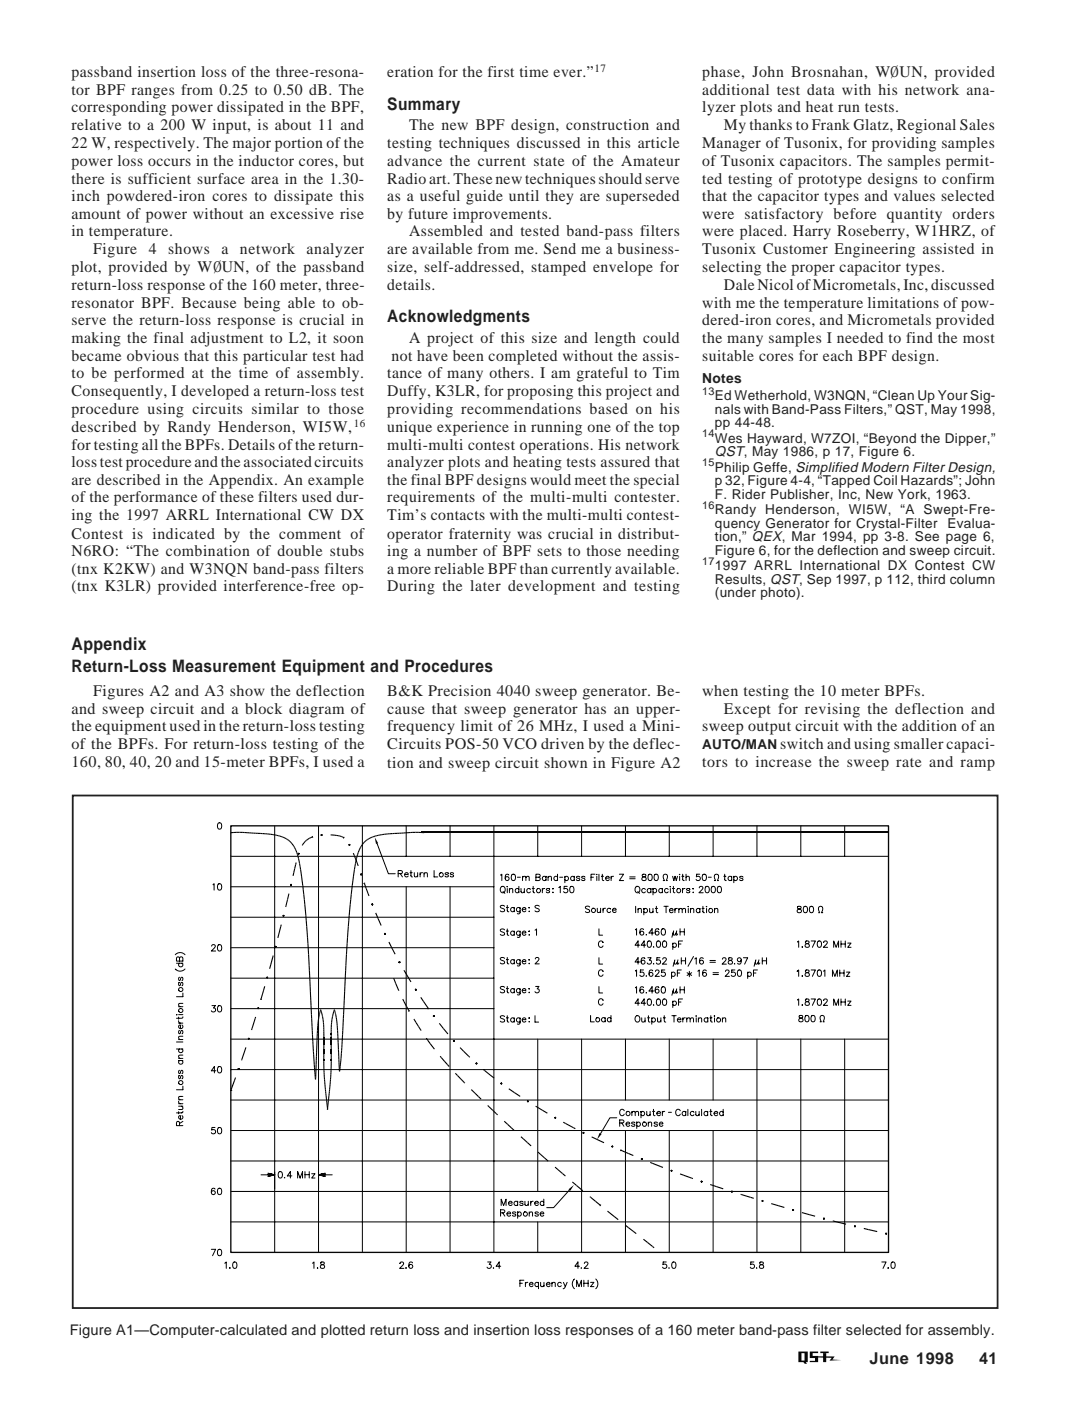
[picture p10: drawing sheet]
<svg xmlns="http://www.w3.org/2000/svg" width="208mm" height="273mm" viewBox="0 0 208 273" stroke-linecap="round" stroke-linejoin="round" font-family="sans-serif">
<defs><g id="words">
<g font-size="3.4" fill="#231f20">
<text x="75.5" y="21.3">Summary</text>
<text x="75.5" y="62.8">Acknowledgments</text>
<text x="13.9" y="126.6">Appendix</text>
<text x="13.9" y="131.1">Return-Loss Measurement Equipment and Procedures</text>
</g>
<g font-size="3.2" fill="#231f20">
<text x="169.5" y="265.8">June 1998</text>
<text x="190.9" y="265.8">41</text>
</g>
<g font-size="3.1" fill="#231f20">
<text x="13.9" y="15">passband insertion loss of the three-resona-</text>
<text x="75.5" y="15">eration for the first time ever.”</text>
<text x="136.9" y="15">phase, John Brosnahan, WØUN, provided</text>
<text x="13.9" y="18.5">tor BPF ranges from 0.25 to 0.50 dB. The</text>
<text x="13.9" y="21.9">corresponding power dissipated in the BPF,</text>
<text x="136.9" y="18.5">additional test data with his network ana-</text>
<text x="136.9" y="21.9">lyzer plots and heat run tests.</text>
<text x="13.9" y="25.4">relative to a 200 W input, is about 11 and</text>
<text x="13.9" y="28.8">22 W, respectively. The major portion of the</text>
<text x="75.5" y="28.8">testing techniques discussed in this article</text>
<text x="79.7" y="25.4">The new BPF design, construction and</text>
<text x="136.9" y="28.8">Manager of Tusonix, for providing samples</text>
<text x="141.1" y="25.4">My thanks to Frank Glatz, Regional Sales</text>
<text x="13.9" y="32.3">power loss occurs in the inductor cores, but</text>
<text x="13.9" y="35.8">there is sufficient surface area in the 1.30-</text>
<text x="75.5" y="32.3">advance the current state of the Amateur</text>
<text x="75.5" y="35.8">Radio art. These new techniques should serve</text>
<text x="136.9" y="32.3">of Tusonix capacitors. The samples permit-</text>
<text x="136.9" y="35.8">ted testing of prototype designs to confirm</text>
<text x="13.9" y="39.2">inch powdered-iron cores to dissipate this</text>
<text x="75.5" y="39.2">as a useful guide until they are superseded</text>
<text x="136.9" y="39.2">that the capacitor types and values selected</text>
<text x="13.9" y="42.7">amount of power without an excessive rise</text>
<text x="13.9" y="46">in temperature.</text>
<text x="75.5" y="42.7">by future improvements.</text>
<text x="79.7" y="46">Assembled and tested band-pass filters</text>
<text x="136.9" y="42.7">were satisfactory before quantity orders</text>
<text x="136.9" y="46">were placed. Harry Roseberry, W1HRZ, of</text>
<text x="13.9" y="53.1">plot, provided by WØUN, of the passband</text>
<text x="18.2" y="49.6">Figure</text>
<text x="29" y="49.6">4</text>
<text x="32.8" y="49.6">shows</text>
<text x="43.2" y="49.6">a</text>
<text x="46.8" y="49.6">network</text>
<text x="59.8" y="49.6">analyzer</text>
<text x="75.5" y="49.6">are available from me. Send me a business-</text>
<text x="75.5" y="53.1">size, self-addressed, stamped envelope for</text>
<text x="136.9" y="49.6">Tusonix Customer Engineering assisted in</text>
<text x="136.9" y="53.1">selecting the proper capacitor types.</text>
<text x="13.9" y="56.4">return-loss response of the 160 meter, three-</text>
<text x="13.9" y="60">resonator BPF. Because being able to ob-</text>
<text x="75.5" y="56.4">details.</text>
<text x="136.9" y="60">with me the temperature limitations of pow-</text>
<text x="141.1" y="56.4">Dale Nicol of Micrometals, Inc, discussed</text>
<text x="13.9" y="63.3">serve the return-loss response is crucial in</text>
<text x="136.9" y="63.3">dered-iron cores, and Micrometals provided</text>
<text x="13.9" y="66.9">making the final adjustment to L2, it soon</text>
<text x="13.9" y="70.4">became obvious that this particular test had</text>
<text x="76.3" y="70.4">not have been completed without the assis-</text>
<text x="79.7" y="66.9">A project of this size and length could</text>
<text x="136.9" y="66.9">the many samples I needed to find the most</text>
<text x="136.9" y="70.4">suitable cores for each BPF design.</text>
<text x="13.9" y="73.7">to be performed at the time of assembly.</text>
<text x="13.9" y="77.3">Consequently, I developed a return-loss test</text>
<text x="75.5" y="73.7">tance of many others. I am grateful to Tim</text>
<text x="75.5" y="77.3">Duffy, K3LR, for proposing this project and</text>
<text x="13.9" y="80.6">procedure using circuits similar to those</text>
<text x="75.5" y="80.6">providing recommendations based on his</text>
<text x="13.9" y="87.7">for testing all the BPFs. Details of the return-</text>
<text x="13.9" y="84.1">described by Randy Henderson, WI5W,</text>
<text x="75.5" y="84.1">unique experience in running one of the top</text>
<text x="75.5" y="87.7">multi-multi contest operations. His network</text>
<text x="13.9" y="91">loss test procedure and the associated circuits</text>
<text x="13.9" y="94.5">are described in the Appendix. An example</text>
<text x="75.5" y="91">analyzer plots and heating tests assured that</text>
<text x="75.5" y="94.5">the final BPF designs would meet the special</text>
<text x="13.9" y="97.9">of the performance of these filters used dur-</text>
<text x="13.9" y="101.4">ing the 1997 ARRL International CW DX</text>
<text x="75.5" y="97.9">requirements of the multi-multi contester.</text>
<text x="75.5" y="101.4">Tim’s contacts with the multi-multi contest-</text>
<text x="13.9" y="105">Contest is indicated by the comment of</text>
<text x="75.5" y="105">operator fraternity was crucial in distribut-</text>
<text x="13.9" y="108.3">N6RO: “The combination of double stubs</text>
<text x="13.9" y="111.8">(tnx K2KW) and W3NQN band-pass filters</text>
<text x="75.5" y="108.3">ing a number of BPF sets to those needing</text>
<text x="75.5" y="111.8">a more reliable BPF than currently available.</text>
<text x="13.9" y="115.2">(tnx K3LR) provided interference-free op-</text>
<text x="75.5" y="115.2">During the later development and testing</text>
<text x="18.2" y="135.6">Figures A2 and A3 show the deflection</text>
<text x="75.5" y="135.6">B&amp;K Precision 4040 sweep generator. Be-</text>
<text x="136.9" y="135.6">when testing the 10 meter BPFs.</text>
<text x="13.9" y="139.2">and sweep circuit and a block diagram of</text>
<text x="13.9" y="142.5">the equipment used in the return-loss testing</text>
<text x="75.5" y="139.2">cause that sweep generator has an upper-</text>
<text x="75.5" y="142.5">frequency limit of 26 MHz, I used a Mini-</text>
<text x="136.9" y="142.5">sweep output circuit with the addition of an</text>
<text x="141.1" y="139.2">Except for revising the deflection and</text>
<text x="13.9" y="146.1">of the BPFs. For return-loss testing of the</text>
<text x="13.9" y="149.6">160, 80, 40, 20 and 15-meter BPFs, I used a</text>
<text x="75.5" y="146.1">Circuits POS-50 VCO driven by the deflec-</text>
<text x="75.5" y="149.6">tion and sweep circuit shown in Figure A2</text>
<text x="136.9" y="149.6">tors to increase the sweep rate and ramp</text>
<text x="152.1" y="146">switch and using smaller capaci-</text>
</g>
<text font-size="2.9" fill="#231f20" x="13.6" y="260.2">Figure A1—Computer-calculated and plotted return loss and insertion loss responses of a 160 meter band-pass filter selected for assembly.</text>
<g font-size="2.7" fill="#231f20">
<text x="136.9" y="74.6">Notes</text>
<text x="139.3" y="88.9">QST, May 1986, p 17, Figure 6.</text>
</g>
<g font-size="2.6" fill="#231f20">
<text x="139.3" y="78">Ed Wetherhold, W3NQN, “Clean Up Your Sig-</text>
<text x="139.3" y="80.6">nals with Band-Pass Filters,” QST, May 1998,</text>
<text x="139.3" y="83.3">pp 44-48.</text>
<text x="139.3" y="86.3">Wes Hayward, W7ZOI, “Beyond the Dipper,”</text>
<text x="139.3" y="91.9">Philip Geffe, Simplified Modern Filter Design,</text>
<text x="139.3" y="94.5">p 32, Figure 4-4, “Tapped Coil Hazards”; John</text>
<text x="139.3" y="97.2">F. Rider Publisher, Inc, New York, 1963.</text>
<text x="139.3" y="100.2">Randy Henderson, WI5W, “A Swept-Fre-</text>
<text x="139.3" y="102.8">quency Generator for Crystal-Filter</text>
<text x="139.3" y="105.5">tion,” QEX, Mar 1994, pp 3-8. See page 6,</text>
<text x="184.7" y="102.8">Evalua-</text>
<text x="139.3" y="111.1">1997 ARRL International DX Contest CW</text>
<text x="139.3" y="113.8">Results, QST, Sep 1997, p 112, third column</text>
<text x="139.3" y="108.1">Figure 6, for the deflection and sweep circuit.</text>
<text x="139.3" y="116.4">(under photo).</text>
<text x="136.9" y="146">AUTO/MAN</text>
</g>
<g font-size="2.2" fill="#231f20">
<text x="115.9" y="14.1">17</text>
<text x="69" y="83.3">16</text>
</g>
<g font-size="2.1" fill="#231f20">
<text x="136.9" y="76.9">13</text>
<text x="136.9" y="85.2">14</text>
<text x="136.9" y="90.8">15</text>
<text x="136.9" y="99.1">16</text>
<text x="136.9" y="110.1">17</text>
</g>
</g></defs>
<path d="M45 161h128.2v83.1h-128.2z" fill="none" stroke="#000" stroke-width=".26"/>
<g fill="none" stroke="#000" stroke-width=".19">
<path d="M41.6 172.4l-.2 .1 .3-.3v1.3M42.6 172.3l.1-.1a.64 .64 0 0 1 .5 .7 .64 .64 0 0 1-.5 .6 .8 .8 0 0 1-.1-1.2zM42.6 160.4h.1a.64 .64 0 0 1 .5 .6 .64 .64 0 0 1-.5 .6 .79 .79 0 0 1-.1-1.2zM45 178.8h51.3M45 172.8h51.3M45 166.9h128.2M53.5 161v83.1M55.2 178.4h.1v.2h-.1zM56.8 172.4h-.2l.1 .1h.1M58.1 166.3h.2l-.1 .2zM60.9 163l.1 .2M62.1 161v83.1"/>
<path d="M62.7 162.7h-.1v.1h.2M67.1 163.2l-.1 .2M68.2 164.6h-.2l.2 .1M70.5 170.4h-.2l.2 .1M70.6 161v83.1M71.1 172.1l-.2 .1M72.6 176.3h-.1h.1M73.5 164.4l2.2 5.9h1.3M77.6 170.3l.7-.1 .1-.4-.8-.1v1.2M78 170.3l.4 .6M78.9 170.4h.7a.4 .4 0 0 0-.6-.2 .4 .4 0 0 0-.1 .6 .4 .4 0 0 0 .6 0l.1-.1M79.2 161v5.9"/>
<path d="M79.2 172.8v71.3M79.9 170.1h.4M80.1 169.7v1l.1 .1 .2 .1M80.8 170.1v.7l.3 .1 .3-.2M81.4 170.1v.8M81.9 170.1v.8M82.4 170.1h-.3l-.2 .3M82.7 170.3l.3-.2h.3v.8M82.7 170.1v.8M84.6 169.7v1.2h.7M85.9 170.1a.41 .41 0 0 1 .6 .4 .41 .41 0 0 1-.7 .3 .41 .41 0 0 1 0-.7h.1h-.1M87.3 170.1l.1 .2-.2-.2-.4 .2 .5 .3v.2l-.3 .1-.2-.2"/>
<path d="M87.7 161v5.9M87.7 172.8v71.3M88.4 170.3l-.2-.2h-.4v.3l.6 .2v.1l-.2 .2-.4-.2M96.3 161v83.1M97.6 170.6h-.1l.3-.2v1.2M97.6 172.9l.2-.1a.58 .58 0 0 1 .7 .6 .58 .58 0 0 1-.7 .5l-.3-.4zM98.1 173.8l.3 .3M98.4 176.6l-.3-.2-.6 .2 .1 .3 .7 .3 .1 .3-.3 .2-.6-.2M98.7 176.9h.4M98.9 172.7v.2zM98.9 176.4v1.1v.1l.3 .1M98.9 173.2v.8"/>
<path d="M99.2 170.6l-.1-.2a.61 .61 0 0 0-.7 .5 .61 .61 0 0 0 .4 .7 .38 .38 0 0 0 .4-.3 .38 .38 0 0 0-.3-.4 .38 .38 0 0 0-.4 .3M99.3 173.4l.3-.2h.3v.8M99.3 173.2v.8M99.8 170.4h.2a.64 .64 0 0 1 .5 .6 .64 .64 0 0 1-.5 .6 .8 .8 0 0 1-.2-1.2zM100.2 177a.4 .4 0 0 0-.5 0 .4 .4 0 0 0 0 .6 .4 .4 0 0 0 .5-.1M100.2 176.9v.8M100.8 171h.6M101.1 173.3a.4 .4 0 0 0-.5 0 .4 .4 0 0 0 0 .6 .4 .4 0 0 0 .5-.1M101.1 172.7v1.3M101.4 176.9l-.1 1.1-.5 .1M101.4 177a.4 .4 0 0 0-.6 0 .4 .4 0 0 0 0 .6 .4 .4 0 0 0 .6-.1M101.6 173.2v.7l.3 .1 .3-.2"/>
<path d="M101.8 177.2h.7a.4 .4 0 0 0-.4-.3 .4 .4 0 0 0-.4 .4 .4 .4 0 0 0 .4 .4l.4-.2M101.9 171l.3-.2h.2l.1 .8M101.9 170.8v.8M102.2 173.2v.8M102.5 171l.3-.2h.3l.1 .8M103.2 176.9h-.1M103.2 177.6v.1zM103.4 173.3a.4 .4 0 0 0-.6 0 .4 .4 0 0 0 0 .6 .4 .4 0 0 0 .6-.1M103.7 173.2h.5M103.9 172.7v1.1l.1 .1 .2 .1M104.5 171l.7-.1v-.4l-.7-.1v1.2l.7-.1 .1-.3-.3-.2M104.8 161v5.9"/>
<path d="M104.9 173.2a.41 .41 0 0 1 .5 .4 .41 .41 0 0 1-.6 .3 .41 .41 0 0 1 0-.7h.1h-.1M105.1 176.6l-.3-.2-.5 .2 .1 .3 .7 .4v.2l-.3 .2-.5-.2M105.7 173.2v.8M106.2 173.2h-.3l-.2 .3M106.4 171.4a.4 .4 0 0 1-.6 .1 .4 .4 0 0 1 0-.6 .4 .4 0 0 1 .6 .1v-.2v.8M106.8 171l.3-.2h.3l.1 .8M106.8 170.8v.8M107.1 173.2v.1l-.2-.1-.4 .1 .6 .3v.3l-.4 .1-.2-.2M107.7 173.9h.1zM107.8 173.2h-.1M108.7 171a.4 .4 0 0 0-.6-.1 .4 .4 0 0 0 0 .6 .4 .4 0 0 0 .6-.1M108.7 170.4v1.2"/>
<path d="M108.9 173l.3-.3v1.3M109.1 171h.6M110.1 171a.39 .39 0 0 1 .6-.1 .39 .39 0 0 1 0 .6 .39 .39 0 0 1-.6-.1M110.1 170.8v1.2M110.6 172.7h-.6l-.1 .6a.44 .44 0 0 1 .7 0 .44 .44 0 0 1-.1 .6 .44 .44 0 0 1-.6-.1M111.2 172.8l.2-.1a.64 .64 0 0 1 .5 .7 .64 .64 0 0 1-.5 .6 .8 .8 0 0 1-.2-1.2zM111.9 171.4a.4 .4 0 0 1-.5 .1 .4 .4 0 0 1 0-.6 .4 .4 0 0 1 .5 .1v-.2v.8M113 171l-.2-.2-.4 .2 .5 .3v.3h-.3l-.2-.2M113.4 161v5.9M114 171l-.2-.2-.4 .2 .6 .3v.3h-.4l-.2-.2M114.9 176.8l-.3-.2-.5 .2 .1 .3 .7 .4v.2l-.3 .1-.5-.1M115.2 171h.5"/>
<path d="M115.6 177a.41 .41 0 0 1 .5 .5 .41 .41 0 0 1-.6 .3 .41 .41 0 0 1 0-.7l.1-.1-.1 .1M116 170.4h-.8v1.2M116.3 170.4h.1zM116.3 170.8v.8M116.4 177l.1 .8h.3l.3-.2M116.7 170.4v1.2M117.1 177v.8M117.2 170.8h.4M117.4 170.4v1l.1 .2h.2M117.5 177v.8M118 177l-.3 .1-.2 .3M118.1 171.1h.7a.4 .4 0 0 0-.5-.3 .4 .4 0 0 0-.3 .4 .4 .4 0 0 0 .4 .4l.4-.2"/>
<path d="M119 177.2a.4 .4 0 0 0-.6-.1 .4 .4 0 0 0 0 .6 .4 .4 0 0 0 .6 0M119.1 170.8v.8M119.4 177.4h.7a.4 .4 0 0 0-.4-.3 .4 .4 0 0 0-.4 .4 .4 .4 0 0 0 .4 .3l.4-.1M119.6 170.8h-.3l-.2 .3M120.7 170.4h.9l-.9 1.2h.9M121.9 161v5.9M122.7 170.9h1.1M122.7 171.3h1.1M123.9 176.6v1.3M124.1 172.7a.6 .6 0 0 1 .6 .7 .6 .6 0 0 1-.7 .5 .73 .73 0 0 1 .1-1.2l-.1 .1M124.3 173.8l.4 .3M124.4 177.3l.3-.2h.3v.8"/>
<path d="M124.4 177.1v.8M125.2 170.4v.4l.6 .2 .1 .2a.42 .42 0 0 1-.4 .4 .42 .42 0 0 1-.4-.4l.8-.5-.1-.3zM125.5 177.7a.4 .4 0 0 0 .6 .1 .4 .4 0 0 0 0-.6 .4 .4 0 0 0-.6 0v-.1v1.2M125.8 173.3a.4 .4 0 0 0-.6 0 .4 .4 0 0 0 0 .6 .4 .4 0 0 0 .6-.1M126.5 170.4h.2a.64 .64 0 0 1 .4 .6 .64 .64 0 0 1-.4 .6 .81 .81 0 0 1-.2-1.2zM126.6 177.1l.1 .7 .3 .1 .3-.3M126.9 173.8a.4 .4 0 0 1-.6 .1 .4 .4 0 0 1 0-.6 .4 .4 0 0 1 .6 0v-.1v.8M127.3 173.8a.4 .4 0 0 0 .6 .1 .4 .4 0 0 0 0-.6 .4 .4 0 0 0-.6 0v-.1v1.2M127.3 177.1v.8M127.7 170.4h.1a.64 .64 0 0 1 .5 .6 .64 .64 0 0 1-.5 .6 .8 .8 0 0 1-.1-1.2zM127.8 177.1h.4M127.9 176.6v1l.1 .2 .2 .1"/>
<path d="M129.1 173.8a.4 .4 0 0 1-.6 .1 .4 .4 0 0 1 0-.6 .4 .4 0 0 1 .6 0v-.1v.8M129.3 171.6h.2l-.2-.4a.48 .48 0 0 1 0-.7 .48 .48 0 0 1 .7 .1l.1 .4-.2 .6h.2M129.4 176.6h.8M129.8 176.6v1.3M130.2 173.3a.4 .4 0 0 0-.5 0 .4 .4 0 0 0 0 .6 .4 .4 0 0 0 .5-.1M130.5 161v5.9M130.5 177.4h.7a.4 .4 0 0 0-.4-.3 .4 .4 0 0 0-.4 .4 .4 .4 0 0 0 .4 .4l.4-.2M130.7 172.7v.2zM130.7 173.2v.8M131.1 173.2h.4M131.1 170.8l.2 .8 .3-.8 .2 .8 .3-.8M131.3 172.7v1.1v.1l.3 .1"/>
<path d="M131.6 177.1v.8M132 177.1h-.3l-.1 .3M132.2 173.2a.41 .41 0 0 1 .5 .4 .41 .41 0 0 1-.6 .3 .41 .41 0 0 1 0-.7h.1h-.1M132.3 177.3l.3-.2h.3l.1 .8M132.3 177.1v.8M132.4 170.4h.1zM132.5 170.8v.8M132.9 170.8h.4M133 177.3l.3-.2h.3v.8M133 173.2v.8M133.1 170.4v1v.2h.3M133.5 173.2h-.3l-.2 .3"/>
<path d="M133.7 171l.3-.2h.3l.1 .8M133.7 170.4v1.2M134.2 177.1v.8M134.2 176.6v.2zM134.4 173.2l.1 .1-.3-.1-.4 .1 .6 .3v.3l-.4 .1-.2-.2M134.6 177.3l.3-.2h.3v.8M134.6 177.1v.8M135.1 173.9h.1zM135.1 173.2h.1M136.3 173l.2-.3h.3l.2 .3-.2 .4-.6 .6h.9M136.4 170.4h-.6l-.1 .5a.44 .44 0 0 1 .7 0 .44 .44 0 0 1-.1 .7 .44 .44 0 0 1-.6-.2M136.4 177.7a.39 .39 0 0 1-.6 .1 .39 .39 0 0 1 0-.6 .39 .39 0 0 1 .6 0v-.1v.8"/>
<path d="M136.8 177.1h.4M137 176.6v1l.1 .2 .2 .1M137 170.4h.2a.64 .64 0 0 1 .5 .6 .64 .64 0 0 1-.5 .6 .8 .8 0 0 1-.2-1.2zM137.6 172.8l.2-.1a.64 .64 0 0 1 .5 .7 .64 .64 0 0 1-.5 .6 .8 .8 0 0 1-.2-1.2zM137.7 176.6v.2zM137.7 177.1v.8M138.1 171h.5M138.4 177.1a.41 .41 0 0 1 .6 .4 .41 .41 0 0 1-.6 .3 .41 .41 0 0 1-.1-.7h.1h-.1M138.8 172.8l.2-.1a.64 .64 0 0 1 .5 .7 .64 .64 0 0 1-.5 .6 .8 .8 0 0 1-.2-1.2zM139 161v5.9M139.2 171.6h.3l-.2-.4a.48 .48 0 0 1 0-.7 .48 .48 0 0 1 .7 .1l.1 .4-.3 .6h.3M139.3 177.3l.3-.2h.3v.8"/>
<path d="M139.3 177.1v.8M140 172.8l.2-.1a.64 .64 0 0 1 .4 .7 .64 .64 0 0 1-.4 .6 .8 .8 0 0 1-.2-1.2zM141.1 170.8h.4M141.3 170.4v1v.2h.3M142.6 171a.39 .39 0 0 0-.6-.1 .39 .39 0 0 0 0 .6 .39 .39 0 0 0 .6-.1M142.6 170.8v.8M143 171.4a.4 .4 0 0 0 .6 .1 .4 .4 0 0 0 0-.6 .4 .4 0 0 0-.6 .1v-.2v1.2M144.8 171l-.2-.2h-.4v.3l.6 .2v.1l-.2 .2-.4-.2M147.5 161v5.9M155.5 176.7v.4l.5 .1 .2 .3a.42 .42 0 0 1-.4 .4 .42 .42 0 0 1-.4-.4l.8-.6-.1-.2zM156.1 161v5.9M156.8 176.7l.1-.1a.64 .64 0 0 1 .5 .7 .64 .64 0 0 1-.5 .6 .8 .8 0 0 1-.1-1.2z"/>
<path d="M157.9 176.7l.2-.1a.64 .64 0 0 1 .5 .7 .64 .64 0 0 1-.5 .6 .81 .81 0 0 1-.2-1.2zM159.5 177.9h.3l-.2-.4a.48 .48 0 0 1 0-.7 .48 .48 0 0 1 .7 0l.1 .4-.3 .7h.3M164.6 161v5.9M34.2 188.9a1.29 1.29 0 0 0 1.9 0M34.2 186.1a1.29 1.29 0 0 1 1.9 0M34.4 197.8h.1zM34.4 187.7h1.2M34.8 198.9l.1 .3 .3 .2M34.8 197a.42 .42 0 0 1 .5-.5 .42 .42 0 0 1 .3 .6 .42 .42 0 0 1-.7 .1l-.1-.2 .1 .2M34.8 192.9a.42 .42 0 0 1 .5-.5 .42 .42 0 0 1 .3 .6 .42 .42 0 0 1-.7 .1l-.1-.2 .1 .2M34.8 198.2v.4M34.8 199.4h.8"/>
<path d="M34.8 197.8h.8M34.8 196.2h.8M34.9 191.5h.1l-.2 .2 .2 .4 .3-.6h.3v.4l-.1 .2M35 190.5l-.2 .2 .1 .3h.2l.2-.5h.2l.1 .2-.1 .4M35 187.7a.4 .4 0 0 0-.1 .6 .4 .4 0 0 0 .6 0 .4 .4 0 0 0 0-.6M35 186.8l.2-.3h.3l.1 .3v.5h-1.2l.1-.8 .4 .1 .1 .7M35.5 199.8a.39 .39 0 0 1 .1 .5 .39 .39 0 0 1-.6 0 .39 .39 0 0 1 .1-.5h.1v.7M35.6 198.2v.2l-.2 .1h-1M35.6 195.6h-.7l-.1 .3 .3 .3M35.6 193.5v.8h-1.2M41.3 184.4l.2-.3h.2l.3 .2-.2 .5-.6 .6h.8M41.3 196h.7l-.4 .5a.42 .42 0 0 1 .3 .6 .42 .42 0 0 1-.7-.1"/>
<path d="M42.6 196h.1a.64 .64 0 0 1 .5 .6 .64 .64 0 0 1-.5 .6 .79 .79 0 0 1-.1-1.2zM42.6 184.2l.1-.1a.64 .64 0 0 1 .5 .6 .64 .64 0 0 1-.5 .7 .8 .8 0 0 1-.1-1.2zM45 190.6h51.3M45 196.6h51.3M45 184.7h51.3M50.4 196.5h-.2l.1 .1 .1-.1M50.8 194.7l.2 .1M52.1 190.5h-.1v.1l.2-.1M53.8 184.5h-.2l.1 .1 .1-.1M75.1 182h-.2l.1 .1 .1-.1M77.9 187.5h-.1v.1h.1M79.8 197l-.1 .1"/>
<path d="M81.1 192.9h-.1h.1M83.6 196.5l-.2 .1M84.6 198h-.1v.1l.1-.1M98.4 181.2l-.3-.2-.6 .2 .1 .3 .8 .4v.2l-.3 .2-.6-.2M98.4 186.8l-.3-.2-.6 .2 .1 .3 .8 .4v.2l-.3 .2-.6-.2M98.4 192.4l-.3-.1-.6 .1 .1 .3 .7 .3 .1 .3-.3 .2-.6-.2M98.4 198.1l-.3-.1-.6 .1 .1 .3 .7 .3 .1 .3-.3 .2-.6-.2M98.7 181.5h.4M98.7 187h.4M98.7 192.7h.4M98.7 198.4h.4M98.9 181v1.1v.1l.3 .1"/>
<path d="M98.9 186.6v1v.2l.3 .1M98.9 192.3v1v.1l.3 .1M98.9 198v1v.1l.3 .1M100.2 181.6a.4 .4 0 0 0-.5 0 .4 .4 0 0 0 0 .6 .4 .4 0 0 0 .5-.1M100.2 187.2a.4 .4 0 0 0-.5-.1 .4 .4 0 0 0 0 .6 .4 .4 0 0 0 .5 0M100.2 192.8a.4 .4 0 0 0-.5 0 .4 .4 0 0 0 0 .6 .4 .4 0 0 0 .5-.1M100.2 198.5a.4 .4 0 0 0-.5 0 .4 .4 0 0 0 0 .6 .4 .4 0 0 0 .5-.1M100.2 181.5v.8M100.2 187v.9M100.2 192.7v.8M100.2 198.4v.8M101.4 181.5l-.1 1.1h-.5"/>
<path d="M101.4 181.6a.4 .4 0 0 0-.6 0 .4 .4 0 0 0 0 .6 .4 .4 0 0 0 .6-.1M101.4 187l-.1 1.2h-.5M101.4 187.2a.4 .4 0 0 0-.6-.1 .4 .4 0 0 0 0 .6 .4 .4 0 0 0 .6 0M101.4 192.7l-.1 1.1-.5 .1M101.4 192.8a.4 .4 0 0 0-.6 0 .4 .4 0 0 0 0 .6 .4 .4 0 0 0 .6-.1M101.4 198.4l-.1 1.1-.5 .1M101.4 198.5a.4 .4 0 0 0-.6 0 .4 .4 0 0 0 0 .6 .4 .4 0 0 0 .6-.1M101.8 181.8h.7a.4 .4 0 0 0-.5-.2 .4 .4 0 0 0-.2 .5 .4 .4 0 0 0 .6 .1l.1-.1M101.8 187.4h.7a.4 .4 0 0 0-.4-.3 .4 .4 0 0 0-.4 .4 .4 .4 0 0 0 .4 .4l.4-.2M101.8 193h.7a.4 .4 0 0 0-.4-.3 .4 .4 0 0 0-.4 .4 .4 .4 0 0 0 .4 .4l.4-.2M101.8 198.7h.7a.4 .4 0 0 0-.4-.3 .4 .4 0 0 0-.4 .4 .4 .4 0 0 0 .4 .4l.4-.2M103.2 181.5h-.1"/>
<path d="M103.2 182.2v.1zM103.2 187l-.1 .1M103.2 187.7v.2zM103.2 192.7h-.1M103.2 193.4v.1zM103.2 198.4h-.1M103.2 199.1v.1zM104.3 181.3l.3-.3v1.3M104.3 198v1.2h.7M104.3 186.9l.3-.3 .3 .1 .2 .1-.2 .5-.6 .6h.8M104.4 192.3h.7l-.4 .4a.42 .42 0 0 1 .3 .7 .42 .42 0 0 1-.7-.1M115.1 197.9v1.3h.7"/>
<path d="M116.4 198.3a.41 .41 0 0 1 .6 .5 .41 .41 0 0 1-.7 .3 .41 .41 0 0 1 0-.7l.1-.1-.1 .1M116.7 181v1.3h.8M116.7 186.7v1.2h.8M116.7 192.3v1.2h.8M117.5 183.6v.1a.46 .46 0 0 0-.5-.3 .46 .46 0 0 0-.3 .5v.3a.46 .46 0 0 0 .3 .4 .46 .46 0 0 0 .5-.3M117.5 189.2v.1a.46 .46 0 0 0-.5-.3 .46 .46 0 0 0-.3 .5v.3a.46 .46 0 0 0 .3 .5 .46 .46 0 0 0 .5-.3M117.5 194.8v.2a.46 .46 0 0 0-.5-.3 .46 .46 0 0 0-.3 .4v.3a.46 .46 0 0 0 .3 .5 .46 .46 0 0 0 .5-.3M118 198.5a.4 .4 0 0 0-.6-.1 .4 .4 0 0 0 0 .6 .4 .4 0 0 0 .6 0M118 198.3v.9M119.1 198.5a.4 .4 0 0 0-.6-.1 .4 .4 0 0 0 0 .6 .4 .4 0 0 0 .6 0M119.1 197.9v1.3M123.9 181.2h-.1l.3-.2v1.3"/>
<path d="M123.9 189.2l-.1 .1 .3-.3v1.3M123.9 192.5h-.1l.3-.2v1.3M123.9 198.1a.56 .56 0 0 1 .8 .1 .56 .56 0 0 1-.1 .8 .56 .56 0 0 1-.8-.1 .56 .56 0 0 1 .1-.8zM124.7 184.2h-.9l.6-.8v1.2M124.7 187.5h-.9l.6-.8v1.2M124.7 195.5h-.9l.6-.8v1.2M125.1 198.4v.7l.3 .1 .3-.2M125.4 181.2v-.1a.61 .61 0 0 0-.8 .4 .61 .61 0 0 0 .5 .8 .39 .39 0 0 0 .4-.4 .39 .39 0 0 0-.4-.4 .39 .39 0 0 0-.4 .3M125.4 189h-.6v.6a.44 .44 0 0 1 .7 0 .44 .44 0 0 1-.1 .6 .44 .44 0 0 1-.7-.1M125.4 192.5v-.1a.61 .61 0 0 0-.8 .4 .61 .61 0 0 0 .5 .8 .39 .39 0 0 0 .4-.4 .39 .39 0 0 0-.4-.4 .39 .39 0 0 0-.4 .3M125.6 186.7l.1 .1-.1-.1a.61 .61 0 0 0-.7 .5 .61 .61 0 0 0 .4 .7 .39 .39 0 0 0 .4-.4 .39 .39 0 0 0-.3-.4 .39 .39 0 0 0-.4 .4M125.7 198.4v.8"/>
<path d="M125.9 184.2h-.9l.6-.8v1.2M125.9 195.5h-.9l.6-.8v1.2M126 182.1v.1M126 190.2h.1M126 193.4v.1M126.2 198.4h.4M126.3 186.7h.6l-.3 .4a.42 .42 0 0 1 .3 .7 .42 .42 0 0 1-.7-.1M126.3 183.5l.2-.1a.64 .64 0 0 1 .5 .6 .64 .64 0 0 1-.5 .6 .79 .79 0 0 1-.2-1.1zM126.3 194.8l.2-.1a.64 .64 0 0 1 .5 .6 .64 .64 0 0 1-.5 .6 .8 .8 0 0 1-.2-1.1zM126.4 198v1l.1 .1 .2 .1M127 198.5a.4 .4 0 0 1 .6 0 .4 .4 0 0 1 0 .6 .4 .4 0 0 1-.6-.1M127 198.4v1.2"/>
<path d="M127.2 189.2v-.1a.61 .61 0 0 0-.8 .4 .61 .61 0 0 0 .5 .8 .39 .39 0 0 0 .4-.4 .39 .39 0 0 0-.4-.4 .39 .39 0 0 0-.4 .4M127.4 184.5l.1 .1M127.4 187.8h.1M127.4 195.8l.1 .1M127.4 181.8h-.9l.6-.8v1.3M127.4 193.1h-.9l.6-.8v1.3M127.8 189.3l.2-.3h.2l.3 .3-.2 .4-.6 .6h.8M128.1 183.5l.2-.1a.64 .64 0 0 1 .5 .6 .64 .64 0 0 1-.5 .6 .79 .79 0 0 1-.2-1.1zM128.1 194.8l.2-.1a.65 .65 0 0 1 .5 .6 .65 .65 0 0 1-.5 .6 .8 .8 0 0 1-.2-1.1zM128.2 198.4v.7l.3 .1 .3-.2M128.3 181.1l.1 .1-.1-.1a.61 .61 0 0 0-.7 .4 .61 .61 0 0 0 .5 .8 .38 .38 0 0 0 .4-.4 .38 .38 0 0 0-.4-.4 .38 .38 0 0 0-.4 .3M128.3 192.4l.1 .1-.1-.1a.61 .61 0 0 0-.7 .4 .61 .61 0 0 0 .5 .8 .38 .38 0 0 0 .4-.4 .38 .38 0 0 0-.4-.4 .38 .38 0 0 0-.4 .3"/>
<path d="M128.6 186.7h-.5l-.1 .5a.44 .44 0 0 1 .7 0 .44 .44 0 0 1-.1 .6 .44 .44 0 0 1-.7-.1M128.8 198.4v.8M129.1 181.1l.1-.1a.64 .64 0 0 1 .5 .6 .64 .64 0 0 1-.5 .7 .8 .8 0 0 1-.1-1.2zM129.1 192.4l.1-.1a.64 .64 0 0 1 .5 .6 .64 .64 0 0 1-.5 .7 .8 .8 0 0 1-.1-1.2zM129.2 187l.2-.3h.3l.2 .2-.2 .4-.6 .6h.9M129.3 183.5l.2-.1a.64 .64 0 0 1 .5 .6 .64 .64 0 0 1-.5 .6 .79 .79 0 0 1-.2-1.1zM129.3 194.8l.2-.1a.64 .64 0 0 1 .5 .6 .64 .64 0 0 1-.5 .6 .8 .8 0 0 1-.2-1.1zM129.3 198.4h.4M129.5 198v1v.1l.3 .1M129.6 189h-.6l-.1 .6a.44 .44 0 0 1 .7 0 .44 .44 0 0 1-.1 .6 .44 .44 0 0 1-.6-.1M130.9 189.6a.4 .4 0 0 1 .6 0 .4 .4 0 0 1 0 .6 .4 .4 0 0 1-.6-.1M130.9 189.5v1.2"/>
<path d="M131 198h.8M131.1 184a.4 .4 0 0 1 .6-.1 .4 .4 0 0 1 0 .6 .4 .4 0 0 1-.6 0M131.1 195.3a.4 .4 0 0 1 .6-.1 .4 .4 0 0 1 0 .6 .4 .4 0 0 1-.6 0M131.1 183.8v1.2M131.1 195.1v1.3M131.3 181.4l-.3 1.3M131.3 192.7l-.3 1.3M131.4 198v1.2M131.6 187.1l-.4 1.2M131.8 181.8v.5l.3-.3M131.8 193.1v.5l.3-.3M131.9 181.4l-.2 .7-.3 .2-.2-.2 .1-.4"/>
<path d="M131.9 192.7l-.2 .7-.3 .2-.2-.2 .1-.4M132 187.5v.4l.3-.2M132 198.7h.7a.4 .4 0 0 0-.4-.3 .4 .4 0 0 0-.3 .4 .4 .4 0 0 0 .3 .4l.4-.2M132 189.6h.5M132.2 187.1l-.3 .6-.2 .2-.3-.1 .1-.5M132.3 184h.4M132.3 195.3h.4M132.6 181v1.3M132.6 192.3v1.3M132.6 181.6h.8M132.6 192.9h.8M132.8 189h-.8v1.3"/>
<path d="M132.8 186.7v1.2M132.8 187.3h.8M133 183.4h-.7v1.2M133 194.7h-.7v1.2M133.1 198.4v.8M133.4 181v1.3M133.4 192.3v1.3M133.6 198.4h-.3l-.2 .3M133.6 186.7v1.2M133.9 198.6l.3-.2h.3v.8M133.9 198.4v.8M133.9 189.6l.9 .5"/>
<path d="M134.4 189.3v1.1M134.5 198.6l.3-.2h.3l.1 .8M134.8 189.6l-.9 .5M135.2 186.4l-1.1 1.9M135.4 186.9l.3-.2v1.2M135.7 198h.1zM135.7 198.4v.8M136 189.3l.3-.3v1.3M136.1 198.6l.3-.2h.3l.1 .8M136.1 198.4v.8M137.1 186.8l-.1-.1a.61 .61 0 0 0-.7 .5 .61 .61 0 0 0 .4 .7 .39 .39 0 0 0 .4-.4 .39 .39 0 0 0-.3-.4 .39 .39 0 0 0-.4 .4M137.7 189.2l-.1-.1a.61 .61 0 0 0-.7 .4 .61 .61 0 0 0 .4 .8 .39 .39 0 0 0 .4-.4 .39 .39 0 0 0-.3-.4 .39 .39 0 0 0-.4 .4"/>
<path d="M138 199a.4 .4 0 0 1-.6 .1 .4 .4 0 0 1 0-.6 .4 .4 0 0 1 .6 0v-.1v.8M138.4 198.4h.4M138.4 187.2h1.1M138.4 187.6h1.1M138.6 198v1v.1l.3 .1M139 189.6h1M139 189.9h1M139.2 198h.1zM139.3 198.4v.8M140 198.4a.41 .41 0 0 1 .5 .4 .41 .41 0 0 1-.6 .3 .41 .41 0 0 1 0-.7h.1h-.1M140.8 187l.2-.3h.3l.2 .2-.2 .4-.5 .6h.8M140.8 198.6l.3-.2h.3l.1 .8"/>
<path d="M140.8 198.4v.8M141.4 189.3l.2-.3h.3l.2 .3-.2 .4-.6 .6h.9M142.1 186.7v.4l.5 .2 .2 .2a.42 .42 0 0 1-.4 .4 .42 .42 0 0 1-.5-.4l.8-.5v-.3zM143.2 187.8h.1M143.2 189h-.5l-.1 .6a.44 .44 0 0 1 .7 0 .44 .44 0 0 1-.1 .6 .44 .44 0 0 1-.7-.1M143.9 189.1l.2-.1a.65 .65 0 0 1 .5 .7 .65 .65 0 0 1-.5 .6 .8 .8 0 0 1-.2-1.2zM144.5 187.1a.38 .38 0 0 1-.5 .3 .38 .38 0 0 1-.2-.6 .38 .38 0 0 1 .6 0l.1 .3a.59 .59 0 0 1-.5 .8l-.2-.2M144.9 186.7h.8l-.6 1.2M145.7 189.6a.4 .4 0 0 1 .6 0 .4 .4 0 0 1 0 .6 .4 .4 0 0 1-.6-.1M145.7 189.5v1.2M146.9 189.6h.4M147.3 187.1l-.3 1.2"/>
<path d="M147.6 189h-.7v1.3M147.8 187.5v.4l.3-.2M147.9 187.1l-.2 .6-.2 .2-.3-.1 .1-.5M148.6 187.3h.8M148.6 186.7v1.2M149.4 186.7v1.2M155.5 183.6h-.1l.3-.2v1.2M155.5 189.2l-.1 .1 .3-.3v1.3M155.5 194.9h-.1l.3-.2v1.2M155.8 198v.3l.6 .2 .1 .2a.42 .42 0 0 1-.4 .5 .42 .42 0 0 1-.4-.5l.8-.5-.1-.2zM156.3 184.6h.2M156.3 190.2h.2"/>
<path d="M156.3 195.9h.2M157 183.5v.3l.6 .2 .2 .2a.42 .42 0 0 1-.5 .4 .42 .42 0 0 1-.4-.4l.8-.5-.1-.2zM157 189.1v.4l.6 .1 .2 .3a.42 .42 0 0 1-.5 .4 .42 .42 0 0 1-.4-.4l.8-.6-.1-.2zM157 194.8v.3l.6 .2 .2 .2a.42 .42 0 0 1-.5 .5 .42 .42 0 0 1-.4-.5l.8-.5-.1-.2zM157.1 198l.1-.1a.64 .64 0 0 1 .5 .6 .64 .64 0 0 1-.5 .7 .8 .8 0 0 1-.1-1.2zM158.1 183.4h.8l-.6 1.2M158.1 189h.8l-.6 1.3M158.1 194.7h.8l-.6 1.2M158.2 198l.2-.1a.64 .64 0 0 1 .5 .6 .64 .64 0 0 1-.5 .7 .8 .8 0 0 1-.2-1.2zM159.5 183.5l.2-.1a.64 .64 0 0 1 .4 .6 .64 .64 0 0 1-.4 .6 .79 .79 0 0 1-.2-1.1zM159.5 189.1l.2-.1a.64 .64 0 0 1 .4 .7 .64 .64 0 0 1-.4 .6 .8 .8 0 0 1-.2-1.2zM159.5 194.8l.2-.1a.64 .64 0 0 1 .4 .6 .64 .64 0 0 1-.4 .6 .8 .8 0 0 1-.2-1.1z"/>
<path d="M159.9 199.2h.2l-.2-.5a.48 .48 0 0 1 0-.7 .48 .48 0 0 1 .7 .1l.1 .4-.3 .7h.3M160.5 189.3l.3-.3v1.3M160.5 183.6l.3-.2h.2l.3 .3-.8 .9h.8M160.5 194.9l.2-.1 .3-.1 .3 .4-.8 .8h.8M162.3 190.3v-1.3l.4 1.3 .5-1.3v1.3M162.5 184.6v-1.2l.5 1.2 .5-1.2v1.2M162.5 195.9v-1.2l.5 1.2 .5-1.2v1.2M163.7 189.6h.8M163.7 189v1.3M163.9 184h.9M163.9 195.3h.9M163.9 183.4v1.2"/>
<path d="M163.9 194.7v1.2M164.5 189v1.3M164.8 183.4v1.2M164.8 194.7v1.2M165 189.5h.7l-.7 .8h.7M165.2 183.8h.7l-.7 .8h.7M165.2 195.1h.7l-.7 .8h.7M34.4 204.4h1.2M34.4 203.1h1.2M34.8 214.6l.1 .3 .3 .2M34.8 211.1a.42 .42 0 0 1 .5-.6 .42 .42 0 0 1 .3 .7 .42 .42 0 0 1-.7 0l-.1-.1 .1 .1M34.8 216.7v.4"/>
<path d="M34.8 215.6h.8M34.8 215.1h.8M34.8 214.3h.8M34.8 206.3h.8M34.8 202.6h.8M34.9 209.7l.1-.1-.2 .2 .2 .5 .3-.6h.3v.3l-.1 .3M35 219.4l-.1-.7-.4-.1-.1 .8h1.2M35 208.6l-.2 .2 .1 .4h.2l.2-.5 .2-.1 .1 .2-.1 .5M35 204.4a.4 .4 0 0 0-.1 .6 .4 .4 0 0 0 .6 0 .4 .4 0 0 0 0-.6M35 200.8l-.2 .3 .2 .4 .3-.6h.3v.3l-.1 .3M35.4 215.6l.2 .3v.3h-.8M35.5 217.4a.39 .39 0 0 1 .1 .6 .39 .39 0 0 1-.6 0 .39 .39 0 0 1 .1-.6h.1v.7"/>
<path d="M35.5 206.7a.4 .4 0 0 1 0 .6 .4 .4 0 0 1-.6 0 .4 .4 0 0 1 .1-.6h-.2h.8M35.6 216.6v.2l-.2 .1h-1M35.6 213.7h-.7l-.1 .3 .3 .3M35.6 205.6l-.7 .1-.1 .3 .3 .3M35.6 202h-.7l-.1 .3 .3 .3M35.6 218.6l-.6 .4M35.6 211.7v.7h-1.2M41.9 219.7h-.6v.6a.44 .44 0 0 1 .6 0 .44 .44 0 0 1-.1 .6 .44 .44 0 0 1-.6-.2M42.1 208.7h-.9l.6-.8v1.2M42.6 219.8l.1-.1a.64 .64 0 0 1 .5 .7 .64 .64 0 0 1-.5 .6 .79 .79 0 0 1-.1-1.2zM42.6 207.9h.1a.64 .64 0 0 1 .5 .6 .64 .64 0 0 1-.5 .6 .8 .8 0 0 1-.1-1.2zM45 212.5h.1"/>
<path d="M45 208.5h128.2M45 214.4h128.2M45 202.5h128.2M46.5 208.3h-.1l.1 .1M48.5 202.4l-.1 .1h.2M88.5 202.9l-.1-.1 .1 .1M92.9 207.3l-.1-.1 .1 .1M97.8 211.2l-.2-.1 .2 .1M102.8 214.6h.2v.1h-.2zM104.8 202.5v29.7M108.3 217.8h-.2l.2 .1M113.4 202.5v41.6"/>
<path d="M120.2 217.9h-1.3l-1.8 3M120.8 218.9l.7-.1 .1-.4-.8-.1v1.2M121.2 218.9l.4 .6M121.7 216.5a.46 .46 0 0 0-.5-.3 .46 .46 0 0 0-.4 .5v.3a.45 .45 0 0 0 .4 .4 .45 .45 0 0 0 .5-.3M121.9 202.5v11.9M122 219h.7a.4 .4 0 0 0-.4-.3 .4 .4 0 0 0-.3 .4 .4 .4 0 0 0 .3 .4l.4-.2M122.3 216.6a.41 .41 0 0 1 .6 .5 .41 .41 0 0 1-.7 .3 .41 .41 0 0 1 0-.7l.1-.1-.1 .1M123.2 216.8l.3-.2 .3 .1v.7M123.2 216.6v.8M123.8 218.9l-.3-.2h-.3v.3l.5 .2 .1 .1-.3 .2-.4-.2M123.8 216.8l.3-.2 .3 .1 .1 .7M124.1 219.3a.4 .4 0 0 0 .6 .1 .4 .4 0 0 0 0-.6 .4 .4 0 0 0-.6 .1v-.2v1.2"/>
<path d="M124.9 217.3a.39 .39 0 0 0 .6 0 .39 .39 0 0 0 0-.6 .39 .39 0 0 0-.6 .1v-.2v1.3M125.5 218.7a.41 .41 0 0 1 .6 .4 .41 .41 0 0 1-.7 .3 .41 .41 0 0 1 0-.7h.1h-.1M126.1 216.6v.8h.3l.3-.2M126.4 218.9l.3-.2h.3v.8M126.4 218.7v.8M126.7 216.6v.8M127.2 216.6h.4M127.4 216.2v1v.2h.3M128 217h.7a.4 .4 0 0 0-.4-.4 .4 .4 0 0 0-.3 .5 .4 .4 0 0 0 .3 .3l.4-.1M128.2 218.9l-.3-.2h-.3v.3l.5 .2 .1 .1-.3 .2-.4-.2M128.5 219h.7a.4 .4 0 0 0-.4-.3 .4 .4 0 0 0-.4 .4 .4 .4 0 0 0 .4 .4l.4-.2M129.1 216.6v.8"/>
<path d="M129.6 216.6l-.3 .1-.2 .3M130.3 216.8h.6M130.5 202.5v11.9M132.6 216.5a.46 .46 0 0 0-.5-.3 .46 .46 0 0 0-.4 .5v.3a.46 .46 0 0 0 .4 .4 .46 .46 0 0 0 .5-.3M133.7 217.3a.39 .39 0 0 1-.6 0 .39 .39 0 0 1 0-.6 .39 .39 0 0 1 .6 .1v-.2v.8M134.1 216.2v1.2M135.3 216.8a.4 .4 0 0 0-.6-.1 .4 .4 0 0 0 0 .6 .4 .4 0 0 0 .6 0M135.6 216.6l.1 .8h.3l.3-.2M136.3 216.6v.8M136.8 216.2v1.2M137.9 217.3a.4 .4 0 0 1-.5 0 .4 .4 0 0 1 0-.6 .4 .4 0 0 1 .5 .1v-.2v.8M138.4 216.6h.4"/>
<path d="M138.5 216.2v1l.1 .2h.2M139 202.5v11.9M139.2 217h.7a.4 .4 0 0 0-.4-.4 .4 .4 0 0 0-.4 .5 .4 .4 0 0 0 .4 .3l.4-.1M141 216.8a.39 .39 0 0 0-.6-.1 .39 .39 0 0 0 0 .6 .39 .39 0 0 0 .6 0M141 216.2v1.2M147.5 202.5v41.6M156.1 202.5v41.6M164.6 202.5v41.6M41.9 231.8l-.1-.2a.61 .61 0 0 0-.7 .5 .61 .61 0 0 0 .5 .7 .39 .39 0 0 0 .4-.3 .39 .39 0 0 0-.4-.4 .39 .39 0 0 0-.4 .3M42.6 231.6h.1a.64 .64 0 0 1 .5 .6 .64 .64 0 0 1-.5 .6 .8 .8 0 0 1-.1-1.2zM45 238.1h128.2M45 232.2h128.2"/>
<path d="M45 226.3h128.2M45 220.3h128.2M52.2 228.6l1.3 .4-1.3 .3M52.4 229.1l1.1-.1-1.2 .2M52.4 228.9l1.1 .1-1.1-.1 1.1 .1-1.2-.3 1.2 .3h-2.6M54.4 228.4l.2-.1a.64 .64 0 0 1 .5 .7 .64 .64 0 0 1-.5 .6 .8 .8 0 0 1-.2-1.2zM55.5 229.5h.1M56.9 229.2h-.9l.6-.9v1.3M58 229.6v-1.3l.5 1.3 .5-1.3v1.3M59.4 228.3v1.3M59.4 228.9h.9M60.3 228.3v1.3"/>
<path d="M60.8 228.8h.6l-.6 .8h.6M63.3 228.9l-1.2 .1 1.2 .2-1.2-.2 1.2 .1-1.2-.1h2.7M63.3 228.7l-1.2 .3 1.2-.2-1.2 .2 1.2-.1M63.4 228.6l-1.3 .4 1.3 .3M97.6 236.4l.7-.1v-.4l-.7-.1v1.2M97.7 234.9v-1.2l.5 1.2 .4-1.2v1.2M98 236.4l.4 .6M98.8 236.6h.7a.4 .4 0 0 0-.4-.4 .4 .4 0 0 0-.4 .4 .4 .4 0 0 0 .4 .4l.4-.2M99.1 234.5h.7a.4 .4 0 0 0-.5-.3 .4 .4 0 0 0-.2 .6 .4 .4 0 0 0 .6 .1l.1-.1M100.5 236.4l-.2-.2-.4 .1v.2l.6 .2v.1l-.2 .2-.4-.2M100.9 234.8a.4 .4 0 0 1-.6 0 .4 .4 0 0 1 0-.6 .4 .4 0 0 1 .6 .1v-.2v.8M100.9 236.8a.39 .39 0 0 0 .6 .1 .39 .39 0 0 0 0-.6 .39 .39 0 0 0-.6 .1v-.2v1.2"/>
<path d="M102 234.3l-.3-.2-.4 .2 .6 .3v.3h-.4l-.2-.1M102.3 234.1l.1 .8h.3l.3-.2M102.3 236.2a.41 .41 0 0 1 .6 .4 .41 .41 0 0 1-.7 .3 .41 .41 0 0 1 0-.6l.1-.1-.1 .1M103 234.1v.8M103.2 236.4l.3-.2 .2 .1 .1 .7M103.2 236.2v.8M103.5 234.1v.8M103.9 234.1l-.3 .1-.1 .3M104.2 234.5h.7a.4 .4 0 0 0-.5-.3 .4 .4 0 0 0-.2 .6 .4 .4 0 0 0 .6 .1l.1-.1M104.8 238.1v6M104.9 236.4l-.2-.2-.4 .1v.2l.6 .2v.1l-.2 .2-.4-.2M105.3 236.6h.7a.4 .4 0 0 0-.4-.4 .4 .4 0 0 0-.4 .4 .4 .4 0 0 0 .4 .4l.4-.2"/>
<path d="M106 234.3a.4 .4 0 0 0-.6-.1 .4 .4 0 0 0 0 .6 .4 .4 0 0 0 .6 0M106 233.7v1.2M111 231.9l-3.1 3.5h-1.3M113.7 220.7h.1v.2h-.1zM117.1 234.8l-.1 .2M119.4 223.4l.1 .1-.2 .1v-.2h.1M121 224.1v.2M121.9 220.3v23.8M125 225.8h.2v.2h-.2zM130.5 220.3v23.8M130.9 228.1h-.1l.1 .2v-.1M136.8 230.3h-.2h.2"/>
<path d="M139 220.3v23.8M142.7 232.2h-.1l.1 .1M148.7 234h-.1v.1h.1M154.6 235.8h-.1v.1h.2M160.7 237.5h-.2h.2M166.7 239l-.1-.1v.2l.2-.1M41.2 243.5h.8l-.6 1.2M42.6 243.5h.1a.64 .64 0 0 1 .5 .6 .64 .64 0 0 1-.5 .6 .8 .8 0 0 1-.1-1.2zM43.8 246.2l.3-.2v1.2M44.8 247.1h.1M45.5 246h.2a.64 .64 0 0 1 .5 .6 .64 .64 0 0 1-.5 .6 .8 .8 0 0 1-.2-1.2zM60.9 246.2l.3-.2v1.2"/>
<path d="M61.9 247.1h.1M62.6 246v.4l.5 .1 .2 .3a.41 .41 0 0 1-.4 .4 .41 .41 0 0 1-.5-.4l.8-.5v-.3zM78 246.2l.2-.2h.2l.3 .3-.8 .9h.8M79.1 247.1h.1M80.4 246.1l-.1-.1a.61 .61 0 0 0-.7 .5 .61 .61 0 0 0 .4 .7 .39 .39 0 0 0 .5-.4 .39 .39 0 0 0-.4-.4 .39 .39 0 0 0-.4 .4M95.1 246h.6l-.3 .4a.42 .42 0 0 1 .3 .7 .42 .42 0 0 1-.8-.1M96.2 247.1h.1M97.6 246.8h-.9l.6-.8v1.2M101.3 250.1h.5M102.1 249.5h-.8v1.3M102.4 249.9v.9M102.9 249.9l-.3 .1-.2 .3"/>
<path d="M103.2 250.3h.7a.4 .4 0 0 0-.4-.3 .4 .4 0 0 0-.4 .4 .4 .4 0 0 0 .4 .4l.4-.2M105 250.6a.39 .39 0 0 1-.6 0 .39 .39 0 0 1 0-.5 .39 .39 0 0 1 .6 0v-.2v1.3M105.4 249.9v.8l.3 .1 .3-.3M106 249.9v.9M106.5 250.3h.7a.4 .4 0 0 0-.4-.3 .4 .4 0 0 0-.4 .4 .4 .4 0 0 0 .4 .4l.4-.2M107.6 250.2l.3-.3 .3 .1v.8M107.6 249.9v.9M109.4 250.1a.4 .4 0 0 0-.6-.1 .4 .4 0 0 0 0 .6 .4 .4 0 0 0 .6 0M109.8 249.9l.4 .9M110.5 249.9l-.4 1.1-.3 .2M112 249.3a1.27 1.27 0 0 0 0 1.9M112.4 250.8v-1.3l.5 1.3 .4-1.3v1.3"/>
<path d="M112.9 246.8h-.8l.6-.8v1.2M113.3 247.1h.1M113.8 250.1h.8M113.8 249.5v1.3M113.9 246.3l.2-.3h.4l.1 .2-.2 .4-.6 .6h.9M114.6 249.5v1.3M115.1 249.9h.7l-.7 .9h.7M116.1 249.3a1.29 1.29 0 0 1 0 1.9M129.9 246h-.6l-.1 .5a.44 .44 0 0 1 .7 0 .44 .44 0 0 1-.1 .6 .44 .44 0 0 1-.6-.1M130.4 247.1h.1M131.1 246h.2a.64 .64 0 0 1 .5 .6 .64 .64 0 0 1-.5 .6 .8 .8 0 0 1-.2-1.2zM147 246h-.6l-.1 .5a.44 .44 0 0 1 .7 0 .44 .44 0 0 1-.1 .6 .44 .44 0 0 1-.7-.1"/>
<path d="M147.5 247.1h.1M148.1 246v.4l.6 .1 .2 .3a.42 .42 0 0 1-.5 .4 .42 .42 0 0 1-.4-.4l.8-.5-.1-.3zM171.9 246h.8l-.6 1.2M172.8 240.4h-.2h.2M173.1 247.1h.1M173.8 246h.2a.64 .64 0 0 1 .5 .6 .64 .64 0 0 1-.5 .6 .81 .81 0 0 1-.2-1.2z"/>
</g>
<g fill="#000">
<path d="M45 162.2l.6-.1v.3h-.6zM45.6 162.1h.6v.2l-.6 .1zM46.2 162.1h.5v.2h-.5zM46.7 162.1h.5v.2h-.5zM47.2 162.1h.5v.3l-.5-.1zM47.7 162.1l.5 .1v.2h-.5zM48.2 162.2h.4v.2h-.4zM48.6 162.2h.4v.3l-.4-.1zM49 162.2l.4 .1v.2h-.4zM49.4 162.3h.4v.2h-.4zM49.8 162.3h.4l-.1 .2h-.3zM50.2 162.3h.3v.2h-.4z"/>
<path d="M50.5 162.3h.3v.2h-.3zM50.8 162.3l.4 .1-.1 .2-.3-.1zM51.2 162.4h.3v.2h-.4zM51.5 162.4h.3v.2h-.3zM51.8 162.4h.3v.2h-.3zM52.1 162.4l.3 .1v.2l-.3-.1zM52.4 162.5h.4l-.1 .2h-.3zM52.8 162.5h.3l-.1 .2h-.3zM53.1 162.5l.3 .1-.1 .2-.3-.1zM53.4 162.6h.3l-.1 .2h-.3zM53.7 162.6l.3 .1-.1 .2-.3-.1zM54 162.7l.3 .1-.1 .2-.3-.1z"/>
<path d="M54.3 162.8h.3l-.1 .2h-.3zM54.6 162.8l.2 .1v.2l-.3-.1zM54.8 162.9l.3 .1-.1 .2-.2-.1zM55.1 163l.3 .1-.1 .2-.3-.1zM55.4 163.1l.2 .2-.1 .1-.2-.1zM55.6 176.5l.2 .1v.2l-.2-.1zM55.6 163.3l.3 .1-.1 .2-.3-.2zM55.9 175.3h.2l-.3 1.3-.2-.1zM55.9 163.4l.2 .1-.1 .2-.2-.1zM56.2 174.1l.2 .1-.3 1.1h-.2zM56.1 163.5l.3 .2-.2 .2-.2-.2zM56.4 163.7l.2 .2-.2 .2-.2-.2z"/>
<path d="M56.6 163.9l.2 .2-.2 .2-.2-.2zM56.6 164.3l.2-.2 .2 .3-.2 .1zM56.8 164.5l.2-.1 .2 .2-.2 .1zM57.2 170.1h.2l-.2 .6h-.2zM57.3 169.2l.3 .1-.2 .8h-.2zM57 164.7l.2-.1 .2 .3-.2 .1zM57.5 168.5h.2l-.1 .8-.3-.1zM57.2 165l.2-.1 .1 .3-.2 .1zM57.6 168.1h.2l-.1 .4h-.2zM57.3 165.3l.2-.1 .2 .3-.2 .1zM57.5 165.6l.2-.1 .1 .3-.2 .1zM57.6 165.9l.2-.1 .2 .3-.2 .1z"/>
<path d="M57.8 166.2l.2-.1 .1 .4h-.2zM57.9 166.5h.2l.1 .4h-.2zM58 166.9h.2l.1 .4-.2 .1zM58.1 167.4l.2-.1 .1 .5h-.2zM58.2 167.8h.2l.1 .5h-.2zM58.3 168.3h.2l.1 .5-.2 .1zM58.4 168.9l.2-.1 .1 .7h-.2zM58.5 169.5h.2l.1 .6-.2 .1zM58.6 170.2l.2-.1 .1 .8h-.2zM59 164.5l.1 .1-.1 .2-.2-.1zM58.7 170.9h.2l.1 .8h-.2zM59.2 164.2l.1 .1-.2 .3-.1-.1z"/>
<path d="M58.8 171.7h.2l.1 .8h-.2zM58.9 172.5h.2l.1 .9h-.2zM59.4 163.9l.2 .2-.3 .2-.1-.1zM59 173.4h.2l.1 .9-.2 .1zM59.1 174.4l.2-.1 .1 1h-.2zM59.4 163.9l.3-.2 .1 .2-.2 .2zM59.2 175.3h.2l.1 1h-.2zM59.3 176.3h.2l.1 1-.2 .1zM59.4 177.3h.2l.1 1.1h-.2zM59.7 163.7l.2-.2 .2 .2-.3 .2zM59.5 178.4h.2l.1 1.1h-.2zM59.6 179.5h.2l.1 1.1h-.2z"/>
<path d="M59.9 163.5l.3-.2 .1 .2-.2 .2zM60.2 163.3l.3-.2 .1 .2-.3 .2zM60.5 163.1l.4-.1 .1 .2-.4 .1zM64.5 162.6h.2v.2h-.3zM64.7 162.6l.4 .1v.2l-.4-.1zM65.1 162.7h.5l-.1 .2h-.4zM65.6 162.7l.3 .1v.2l-.4-.1zM65.9 162.8h.4l-.1 .2h-.3zM66.3 162.8l.3 .1-.1 .2-.3-.1zM66.6 162.9l.2 .1-.1 .2-.2-.1zM66.8 163l.3 .2-.2 .1-.2-.1zM67.9 179.5h.2l-.1 1.1h-.2z"/>
<path d="M68 178.4h.2l-.1 1.1h-.2zM68.1 177.3h.2l-.1 1.1h-.2zM68.2 176.3h.2l-.1 1.1-.2-.1zM68.3 175.3h.2l-.1 1h-.2zM68.4 174.3l.2 .1-.1 .9h-.2zM68.5 173.4h.2l-.1 1-.2-.1zM68.6 172.5h.2l-.1 .9h-.2zM68.7 171.7h.2l-.1 .8h-.2zM68.8 166.3l.2-.1 .2 .5-.2 .1zM68.8 170.9h.2l-.1 .8h-.2zM68.9 170.1l.2 .1-.1 .7h-.2zM69 166.8l.2-.1 .2 .6-.2 .1z"/>
<path d="M69 169.5h.2l-.1 .7-.2-.1zM69.1 168.8l.2 .1-.1 .6h-.2zM69.2 168.3h.2l-.1 .6-.2-.1zM69.2 167.4l.2-.1 .3 .7-.2 .1zM69.3 167.8h.2l-.1 .5h-.2zM69.4 167.3l.2 .1-.1 .4h-.2zM69.5 168.1l.2-.1 .2 .7-.2 .1zM69.5 166.9h.2l-.1 .5-.2-.1zM69.6 166.5h.2l-.1 .4h-.2zM69.7 166.1l.2 .1-.1 .3h-.2zM69.9 165.8l.2 .1-.2 .3-.2-.1zM70 165.5l.2 .1-.1 .3-.2-.1z"/>
<path d="M70.2 165.2l.1 .1-.1 .3-.2-.1zM70.3 164.9l.2 .1-.2 .3-.1-.1zM70.5 164.6l.2 .1-.2 .3-.2-.1zM70.7 164.4l.1 .1-.1 .2-.2-.1zM70.9 164.1l.1 .2-.2 .2-.1-.1zM70.9 172.2l.2-.1 .4 1-.2 .1zM70.9 164.1l.2-.2 .1 .2-.2 .2zM71.1 163.9l.2-.2 .2 .2-.3 .2zM71.3 173.2l.2-.1 .4 1.1-.2 .1zM71.3 163.7l.3-.2 .1 .2-.2 .2zM71.7 174.3l.2-.1 .1 .4-.2 .1zM71.6 163.5l.2-.1 .1 .2-.2 .1z"/>
<path d="M71.8 163.4l.2-.1 .1 .1-.2 .2zM72 163.3l.3-.2 .1 .2-.3 .1zM72.3 163.1l.3-.1v.2l-.2 .1zM72.6 163l.2-.1 .1 .2-.3 .1zM72.8 162.9l.3-.1 .1 .2-.3 .1zM73 163.2l.7 1.1-.4 .2zM73.1 178l.2-.1 .5 1.1-.2 .1zM73.1 162.8h.3l.1 .2h-.3zM73.4 162.8l.3-.1 .1 .2-.3 .1zM73.6 179.1l.2-.1 .6 1.3-.2 .1zM73.7 162.7l.3-.1 .1 .2-.3 .1zM74 162.6h.3v.2h-.2z"/>
<path d="M74.3 162.6l.3-.1 .1 .2-.4 .1zM74.6 162.5h.3l.1 .2h-.3zM74.9 162.5h.3l.1 .2h-.3zM75.2 162.5l.4-.1v.2l-.3 .1zM75.6 162.4h.3v.2h-.3zM75.9 162.4h.3v.2h-.3zM76.2 162.4h.3v.2h-.3zM76.5 162.4l.3-.1 .1 .2-.4 .1zM76.8 162.3h.4v.2h-.3zM77.2 162.3h.3v.2h-.3zM77.5 162.3h.4v.2h-.4zM77.9 162.3h.4v.2h-.4z"/>
<path d="M78.3 162.3l.3-.1 .1 .3h-.4zM78.6 162.2h.5v.2l-.4 .1zM79.1 162.2h.4v.2h-.4zM79.5 162.2l.5-.1v.3h-.5zM80 162.1h.5v.2l-.5 .1zM80.5 162.1h.5v.2h-.5zM81 162.1h.5v.2h-.5zM81.5 162.1h.6v.3l-.6-.1zM82.1 162.1l.6 .1v.2h-.6zM49.7 198.2h.2v.3l-.3-.1zM51.3 193h.2l-.5 1.8-.2-.1zM51.5 192.2l.2 .1-.2 .7h-.2z"/>
<path d="M52.7 188l.2 .1-.2 .7h-.2zM53.1 186.5h.2l-.4 1.6-.2-.1zM53.2 186.2l.2 .1-.1 .2h-.2zM54.2 182l.3 .1-.2 .7h-.2zM54.6 180.6h.2l-.3 1.5-.3-.1zM54.7 180.2h.2l-.1 .4h-.2zM59.7 180.6h.2l.1 1.1h-.2zM59.8 181.7h.2v1.1h-.2zM59.8 182.8h.2l.1 1-.2 .1zM59.9 183.9l.2-.1 .1 1.1-.2 .1zM60 185l.2-.1 .1 1.1h-.3zM60 186h.3v1.1h-.2z"/>
<path d="M60.1 187.1h.2l.1 1-.2 .1zM60.2 188.2l.2-.1v1.1h-.2zM60.2 189.2h.2l.1 1h-.2zM60.3 190.2h.2v1h-.2zM60.3 191.2h.2l.1 1h-.3zM60.3 192.2h.3v1h-.2zM60.4 193.2h.2v.9h-.2zM60.4 194.1h.2l.1 .9-.2 .1zM60.5 195.1l.2-.1v1h-.2zM60.5 196h.2l.1 .8h-.2zM60.6 196.8h.2v.9h-.2zM60.6 197.7h.2l.1 .8h-.3z"/>
<path d="M60.6 198.5h.3v.8h-.2zM60.7 199.3h.2v.8h-.2zM61.9 199.4h.2v.5l-.3-.1zM61.9 199h.2v.4h-.2zM62 198.6l.2 .1-.1 .3h-.2zM62 198.3h.2v.4l-.2-.1zM62.1 198h.2l-.1 .3h-.2zM62.1 197.7l.2 .1v.2h-.2zM62.2 197.5h.2l-.1 .3-.2-.1zM62.2 197.3l.2 .1v.1h-.2zM62.3 197.1l.2 .1-.1 .2-.2-.1zM62.3 197l.2 .1v.1l-.2-.1z"/>
<path d="M62.4 196.9l.1 .2-.2-.1zM62.4 196.8l.2 .2zM62.4 196.7l.2 .2zM62.4 196.7h.1v.3l.1-.1zM62.5 196.7l.1 .1-.1 .2zM62.4 196.9l.2-.1zM62.5 196.9h.2zM62.5 197l.2-.1v.2h-.2zM62.5 197.1h.2l.1 .1-.3 .1zM62.5 197.3l.3-.1v.2h-.2zM62.6 197.4h.2l.1 .2-.3 .1zM62.6 197.7l.3-.1v.2l-.2 .1z"/>
<path d="M62.7 197.9l.2-.1 .1 .3h-.2zM62.8 198.1h.2v.3h-.2zM62.8 198.4h.2l.1 .3h-.2zM62.9 198.7h.2v.3h-.2zM62.9 199h.2l.1 .3h-.3zM62.9 199.3h.3v.3h-.2zM63 199.6h.2v.3l-.2 .1zM63 200l.2-.1v.4h-.2zM64.5 199.9l.2 .1v.3h-.2zM64.5 199.6h.2v.4l-.2-.1zM64.5 199.3h.2v.3h-.2zM64.6 199h.2l-.1 .3h-.2z"/>
<path d="M64.6 198.7h.2v.3h-.2zM64.7 198.4h.2l-.1 .3h-.2zM64.7 198.1h.2v.3h-.2zM64.8 197.8l.2 .1-.1 .2h-.2zM64.8 197.6l.2 .1v.2l-.2-.1zM64.9 197.4h.2l-.1 .3-.2-.1zM65.1 196.9l.2-.2zM65.1 196.7h.2l-.2 .2 .1 .1zM65.1 196.9h.2zM64.9 197.2l.2 .1v.1h-.2zM65.1 197l.2-.1 .1 .1zM65 197.1h.2l-.1 .2-.2-.1z"/>
<path d="M65.2 197.1l.2-.1v.1l-.2 .1zM65.1 196.7l.1 .3-.1-.2zM65 196.9l.2 .1v.1h-.2zM65.2 197.2l.2-.1v.2l-.2 .1zM65 196.9l.2 .1zM65.1 196.8l.1 .1zM65.2 197.4l.2-.1 .1 .2h-.2zM65.3 197.5h.2v.2l-.2 .1zM65.3 197.8l.2-.1 .1 .3h-.2zM65.4 198h.2v.3h-.2zM65.4 198.3h.2l.1 .3-.2 .1zM65.5 198.7l.2-.1 .1 .4h-.3z"/>
<path d="M65.5 199h.3v.4h-.2zM65.6 199.4h.2v.4l-.2 .1zM66.8 199.3h.2v.8h-.3zM66.8 198.5h.2v.8h-.2zM66.9 197.7h.2l-.1 .8h-.2zM66.9 196.8h.2v.9h-.2zM66.9 196h.3l-.1 .8h-.2zM67 195l.2 .1v.9h-.3zM67 194.1h.2v1l-.2-.1zM67.1 193.2h.2l-.1 .9h-.2zM67.1 192.2h.2v1h-.2zM67.2 191.2h.2l-.1 1h-.2z"/>
<path d="M67.2 190.2h.2v1h-.2zM67.3 189.2h.2l-.1 1h-.2zM67.3 188.1l.2 .1v1h-.2zM67.4 187.1h.2l-.1 1.1-.2-.1zM67.4 186h.2v1.1h-.2zM67.5 184.9l.2 .1-.1 1h-.2zM67.6 183.8l.2 .1-.1 1.1-.2-.1zM67.6 182.8h.2v1.1l-.2-.1zM67.7 181.7h.2l-.1 1.1h-.2zM67.8 180.6h.2l-.1 1.1h-.2zM75.7 183.6l.2-.1 .5 1.1-.2 .1zM76.2 184.7l.2-.1 .7 1.3-.2 .1z"/>
<path d="M76.6 190.7l.2-.1 .5 1.1-.2 .1zM77.1 191.8l.2-.1 .5 1.3-.2 .1zM77.6 193.1h.2zM78.4 194.8l.2-.1 .2 .5-.2 .1zM78.6 189.1h.3zM78.6 195.3l.2-.1 .5 .9-.2 .1zM78.7 189.2l.2-.1 .9 1.5-.2 .1zM79.1 196.2l.2-.1 .5 .9-.2 .1zM79.6 190.7l.2-.1 .4 .7-.2 .1zM80.6 198.7l.2-.2 .4 .8-.2 .1zM81 199.4l.2-.1 .4 .7-.1 .1zM81.5 200.1l.1-.1 .5 .7-.2 .1z"/>
<path d="M81.9 194.4l.2-.1 .5 .8-.2 .1zM82.4 195.2l.2-.1 1 1.4-.2 .1zM85.5 199.5l.2-.1 .8 1-.2 .1zM45.6 210.5l.2 .1-.7 2-.2-.1zM45.8 210h.2l-.2 .6-.2-.1zM47 206.4l.2 .1v.2l-.2-.1zM47.7 204.4l.2 .1-.7 2h-.2zM47.8 204.1l.2 .1-.1 .3-.2-.1zM49 200.4l.2 .1-.1 .3-.2-.1zM49.6 198.4l.3 .1-.7 2-.2-.1zM60.7 200.1h.2l.1 .8h-.2zM60.8 200.9h.2v.7h-.2z"/>
<path d="M60.8 201.6h.2v.7h-.2zM60.8 202.3h.2l.1 .7h-.2zM60.9 203h.2v.6h-.2zM60.9 203.6h.2l.1 .7h-.3zM60.9 204.3h.3v.6h-.2zM61 204.9h.2v.7h-.2zM61 205.6h.2l.1 .6h-.2zM61.1 206.2h.2v.6h-.2zM61.1 206.8h.2l.1 .6h-.3zM61.1 207.4h.3v.6h-.2zM61.2 208h.2v.5h-.2zM61.4 210h.2v.3l-.2-.1z"/>
<path d="M61.4 210.2l.2 .1v.2zM61.4 209.7h.3l-.1 .3h-.2zM61.5 209.3h.2v.4h-.3zM61.2 208.5h.2l.1 .5h-.2zM61.5 208.8h.2v.5h-.2zM61.3 209h.2v.4h-.2zM61.5 208.1h.2v.7h-.2zM61.5 207.4h.2v.7h-.2zM61.3 209.4h.2v.4h-.2zM61.5 206.7h.3l-.1 .7h-.2zM61.3 209.8h.2l.1 .2h-.3zM61.6 205.9h.2v.8h-.3z"/>
<path d="M61.3 210h.3v.2h-.2zM61.4 210.2l.2 .1-.2 .1zM61.6 205l.2 .1v.8h-.2zM61.4 210.2l.2 .3-.2-.1 .2-.1zM61.6 204.3h.2v.8l-.2-.1zM61.7 203.5h.2l-.1 .8h-.2zM61.7 202.7l.2 .1v.7h-.2zM61.7 202.1h.2v.7l-.2-.1zM61.7 201.5h.3l-.1 .6h-.2zM61.8 200.9h.2v.6h-.3zM61.8 200.3l.2 .1v.5h-.2zM61.8 199.8l.3 .1-.1 .5-.2-.1z"/>
<path d="M63 206.4h.2v.4h-.2zM63 204.4h.2v.4h-.2zM63 204.8h.2v.4h-.2zM63 202.1h.2v.4h-.2zM63 202.5h.2v.4h-.2zM63 202.9h.2v.4h-.2zM63 203.3h.2v.4h-.2zM63 200.3h.2v.3h-.2zM63 200.6h.2v.4h-.2zM63 206h.2v.4h-.2zM63 206.8h.2v.4h-.2zM63 201h.2v.4h-.2z"/>
<path d="M63 201.4h.2v.3h-.2zM63 205.2h.2v.4h-.2zM63 205.6h.2v.4h-.2zM63 207.2h.2v.4h-.2zM63 207.6h.2v.3l-.2 .1zM63 201.7h.2v.4h-.2zM63 203.7h.2v.4l-.2-.1zM63 204l.2 .1v.3h-.2zM63 208l.2-.1v.4h-.2zM63 208.3h.2l.1 .4h-.3zM63 208.7h.3v.3h-.2zM63.1 209h.2v.4h-.2z"/>
<path d="M63.1 209.4h.2v.3h-.2zM63.1 209.7h.2v.4h-.2zM63.1 210.1h.2l.1 .3h-.2zM63.2 210.4h.2v.3h-.2zM63.2 210.7h.2v.3l-.2 .1zM63.2 211.1l.2-.1v.4h-.2zM63.2 211.4h.2l.1 .3h-.2zM63.3 211.7h.2v.3h-.2zM63.3 212h.2v.4h-.2zM63.3 212.4h.2l.1 .3-.2 .1zM63.4 212.8l.2-.1v.4h-.2zM63.4 213.1h.2l.1 .4-.2 .1z"/>
<path d="M63.5 213.6l.2-.1v.5h-.2zM63.5 214h.2l.1 .5h-.2zM63.6 214.5h.2v.4l-.2 .1zM63.6 215l.2-.1 .1 .5h-.2zM63.7 215.4h.2v.3l-.2 .1zM63.7 215.8l.2-.1v.3l-.2 .1zM63.7 216.2l.2 .1zM63.7 216.1l.2-.1 .1 .2-.2 .1zM63.7 216l.2 .1v.2l-.2-.1zM63.8 216.3h.2zM63.8 215.7l.2 .1-.1 .3-.2-.1zM63.8 215.4h.2v.4l-.2-.1z"/>
<path d="M63.9 214.9l.2 .1-.1 .4h-.2zM63.9 214.5h.2v.5l-.2-.1zM64 214h.2l-.1 .5h-.2zM64 213.5l.2 .1v.4h-.2zM64.1 213.1h.2l-.1 .5-.2-.1zM64.1 212.7l.2 .1v.3h-.2zM64.1 212.4h.2v.4l-.2-.1zM64.2 212h.2l-.1 .4h-.2zM64.2 211.7h.2v.3h-.2zM64.4 202.1h.3v.4h-.3zM64.4 202.5h.3v.4h-.3zM64.4 202.9h.3v.4h-.3z"/>
<path d="M64.4 203.3h.3v.4h-.3zM64.5 201.4h.2v.3h-.2zM64.5 204.4h.2v.4h-.2zM64.5 204.8h.2v.4h-.2zM64.2 211.4h.3l-.1 .3h-.2zM64.5 206.4h.2v.4h-.2zM64.3 211l.2 .1v.3h-.3zM64.3 210.7h.2v.4l-.2-.1zM64.3 210.4h.2v.3h-.2zM64.3 210.1h.3l-.1 .3h-.2zM64.4 209.7h.2v.4h-.3zM64.4 209.4h.2v.3h-.2z"/>
<path d="M64.4 209h.2v.4h-.2zM64.4 208.7h.2v.3h-.2zM64.4 208.3h.2v.4h-.2zM64.4 207.9l.3 .1-.1 .3h-.2zM64.5 201h.2v.4h-.2zM64.5 201.7h.2v.4h-.3zM64.4 203.7h.3v.3l-.2 .1zM64.5 204.1l.2-.1v.4h-.2zM64.5 205.2h.2v.4h-.2zM64.5 207.6h.2v.4l-.3-.1zM64.5 200.6h.2v.4h-.2zM64.5 205.6h.2v.4h-.2z"/>
<path d="M64.5 206h.2v.4h-.2zM64.5 206.8h.2v.4h-.2zM64.5 207.2h.2v.4h-.2zM64.5 200.3h.2v.3h-.2zM65.6 199.9l.2-.1 .1 .5h-.2zM65.7 200.3h.2v.5h-.2zM65.7 200.8h.2v.6h-.2zM65.7 201.4h.2l.1 .6h-.2zM65.8 202h.2v.6h-.2zM65.8 202.6h.2v.6h-.2zM65.8 203.2h.2v.7h-.2zM65.8 203.9h.2l.1 .6h-.2z"/>
<path d="M65.9 204.5h.2v.7h-.2zM65.9 205.2h.2v.6h-.2zM65.9 205.8h.2l.1 .7h-.3zM65.9 206.5h.3v.5h-.2zM66 207h.2v.5h-.2zM66 207.5h.2v.4l-.2 .1zM66 208l.2-.1v.4h-.2zM66 208.3h.2l.1 .2h-.3zM66 208.5h.3v.2h-.2zM66.1 208.7h.2l-.2 .1zM66.1 208.6l.2 .3-.2-.1 .2-.1zM66.1 208.6l.2 .1v.2z"/>
<path d="M66.1 208.6h.2v.1h-.2zM66.1 208.4h.3l-.1 .2h-.2zM66.2 208.1l.2 .1v.2h-.3zM66.2 207.9h.2v.3h-.2zM66.2 207.5l.2 .1v.3h-.2zM66.3 207.2h.2l-.1 .4-.2-.1zM66.3 206.7l.2 .1v.4h-.2zM66.4 206.3h.2l-.1 .5-.2-.1zM66.4 205.8h.2v.5h-.2zM66.4 205.3h.3l-.1 .5h-.2zM66.5 204.7l.2 .1v.5h-.3zM66.5 204.2h.2v.6l-.2-.1z"/>
<path d="M66.6 203.6h.2l-.1 .6h-.2zM66.6 202.9h.2v.7h-.2zM66.6 202.3h.2v.6h-.2zM66.7 201.6h.2l-.1 .7h-.2zM66.7 200.9h.2v.7h-.2zM66.7 200.1h.3l-.1 .8h-.2zM81.9 200.8l.2-.1 .1 .1-.2 .1zM83 202.4l.2-.1 .3 .4-.2 .1zM83.3 202.8l.2-.1 .4 .6-.1 .2zM83.8 203.5l.1-.2 .5 .7-.1 .1zM84.3 204.1l.1-.1 .4 .4-.2 .1zM85.7 205.9l.2-.1 .2 .3-.2 .1z"/>
<path d="M85.9 206.2l.2-.1 .6 .6-.2 .2zM86.3 200.5l.2-.1 .9 1.1-.2 .1zM86.5 206.9l.2-.2 .6 .7-.1 .2zM87.2 207.6l.1-.2 .3 .4-.1 .1zM88.7 209.3l.1-.2 .4 .4-.1 .2zM89.1 209.7l.1-.2 .7 .7-.2 .2zM89.6 204.2l.2-.1 .6 .7-.1 .1zM89.7 210.4l.2-.2 .7 .7-.2 .1zM90.3 204.9l.1-.1 1 1-.1 .1zM90.6 210.9l.1 .1-.2 .2-.1-.1zM91.3 205.9l.1-.1 .2 .2-.1 .1zM91.8 212.4l.1-.1 .7 .6-.1 .2z"/>
<path d="M92.6 212.9l.7 .7-.1 .2-.7-.7zM93.2 213.8l.1-.2 .6 .5-.2 .2zM94.3 208.4l.2 .2-.1 .1-.3-.2zM94.5 208.6l1.1 .8-.1 .2-1.1-.9zM95.1 215.4l.3 .2-.1 .2-.3-.3zM95.4 215.6l.7 .7-.1 .2-.7-.7zM95.6 209.4l.8 .6-.2 .2-.7-.6zM96.1 216.3l.7 .7-.1 .1-.7-.6zM96.8 217l.3 .2-.2 .2-.2-.3zM98.4 218.4l.6 .6-.1 .2-.7-.6zM99 219l.8 .7-.2 .2-.7-.7zM99.2 212.1l1.1 .7-.1 .2-1.1-.7z"/>
<path d="M99.8 219.7l.5 .6-.1 .1-.6-.5zM100.3 212.8l1.2 .8-.2 .2-1.1-.8zM104.5 215.5l1.3 .8-.1 .2-1.3-.8zM105.8 216.3l.9 .6-.1 .2-.9-.6zM109.8 218.6l.5 .2-.1 .2-.5-.2zM110.3 218.8l1.5 .9-.1 .2-1.5-.9zM111.8 219.7l.4 .2-.1 .2-.4-.2zM101.6 221.5l.5 .4-.2 .1-.4-.4zM102.1 221.9l.8 .7-.2 .2-.8-.8zM102.9 222.6l.7 .7-.1 .1-.8-.6zM104.9 224.5l.5 .3-.2 .2-.4-.4zM105.4 224.8l.8 .8-.1 .2-.9-.8z"/>
<path d="M106.2 225.6l.7 .6-.1 .2-.7-.6zM108.3 227.4l.5 .5-.1 .1-.6-.5zM108.8 227.9l.9 .7-.1 .2-.9-.8zM109.7 228.6l.6 .5-.2 .2-.5-.5zM110.8 231.8l1.1-.8-.8 1.1zM111.6 230.3l.8 .7-.1 .1-.8-.7zM112.4 231l.9 .7-.1 .2-.9-.8zM113.3 231.7l.4 .3-.2 .2-.3-.3zM115 233.1l.2 .2-.1 .1-.2-.1zM115.2 233.3l.9 .7-.1 .2-.9-.8zM115.4 221.5l1 .5-.1 .2-1-.5zM116.1 234l1 .8-.1 .2-1-.8z"/>
<path d="M116.4 222l1.4 .6-.1 .2-1.4-.6zM116.9 220.8l.3 .2-.8 1.1zM118.5 236l.5 .3-.2 .2-.4-.4zM119 236.3l.9 .8-.2 .1-.9-.7zM119.9 237.1l.7 .5-.2 .2-.7-.6zM121.1 224.1l1.5 .6-.1 .2-1.5-.6zM122 238.7l.6 .5-.1 .2-.7-.5zM122.6 224.7l.9 .4-.1 .2-.9-.4zM122.6 239.2l.9 .7-.2 .1-.8-.6zM123.5 239.9l.6 .4-.1 .2-.7-.5zM126.8 226.5l.4 .1-.1 .2-.4-.2zM127.2 226.6l1.5 .6-.1 .2-1.5-.6z"/>
<path d="M128.7 227.2l.6 .2-.1 .2-.6-.2zM132.6 228.7l.7 .3-.1 .2-.7-.3zM133.3 229l1.6 .5-.1 .2-1.6-.5zM134.9 229.5l.2 .1-.1 .2-.2-.1zM138.5 230.8l1.1 .3v.2l-1.2-.3zM139.6 231.1l1.4 .5-.1 .2-1.3-.5zM144.4 232.7h.2l-.1 .2h-.2zM144.6 232.7l1.7 .6v.2l-1.8-.6zM146.3 233.3l.7 .1-.1 .3-.6-.2zM150.4 234.5l1.3 .4v.2l-1.4-.4zM151.7 234.9l1.2 .3v.2l-1.2-.3zM156.3 236.2l1.4 .4v.2l-1.4-.4z"/>
<path d="M157.7 236.6l1.2 .3v.2l-1.2-.3zM162.3 237.8l.5 .2v.2l-.5-.2zM162.8 238l2.1 .5v.2l-2.1-.5zM168.4 239.3l.9 .2-.1 .2-.8-.2zM169.3 239.5l1.7 .4v.2l-1.8-.4zM125.5 241.4l.8 .6-.2 .2-.7-.6zM126.3 242l1 .9-.2 .1-1-.8zM127.3 242.9l.3 .2-.2 .2-.3-.3zM155.6 263.4h1.8l-.6 .3h-.6v1.5h.6v-1.5l.6-.3v2.1h-.3l.2 .3h-.4l-.3-.3h-1zM159.1 264.3l3.6 .1-.5 .6 1.8 .1-2.3 .1 .4-.6h-3zM157.8 263.4h1.7v.3h-1.1v.6h1.1v1.2h-1.7v-.3h1.1v-.5h-1.1zM160.4 263.7h.6v1.8h-.6z"/>
<path d="M159.9 263.4h1.6v.3h-1.6z"/>
</g>
<path d="M82.1 162.2h91.1" fill="none" stroke="#000" stroke-width=".21"/>
<path d="M14.2 155h180.3v99.9h-180.3z" fill="none" stroke="#231f20" stroke-width=".35"/>
<use href="#words"/>
</svg>
